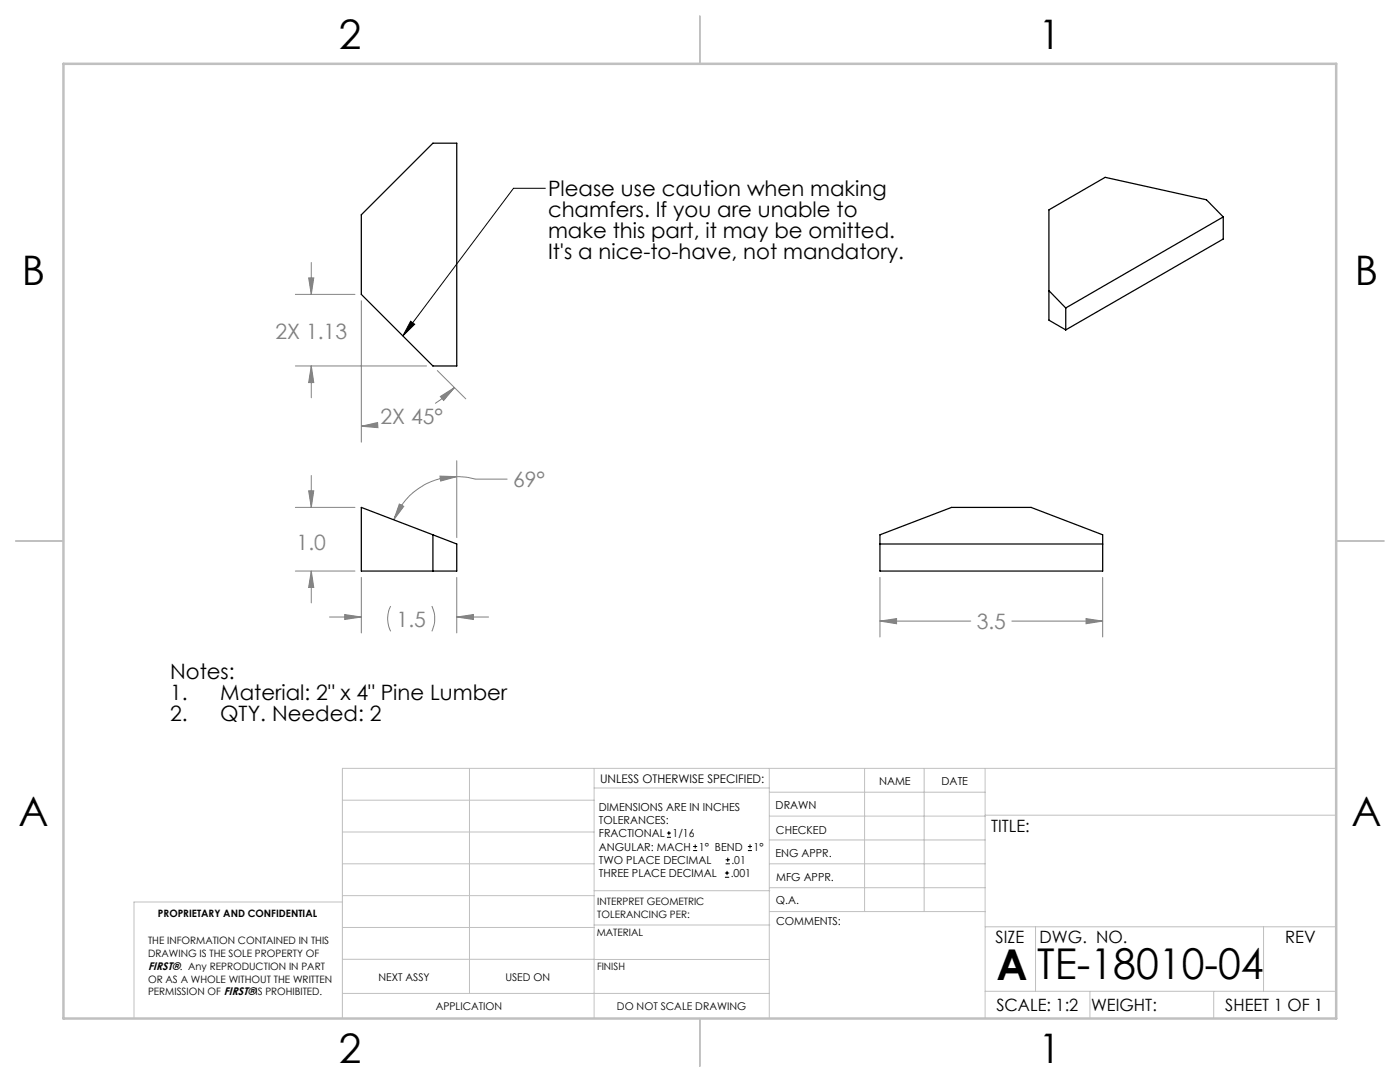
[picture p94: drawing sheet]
<svg xmlns="http://www.w3.org/2000/svg" width="279mm" height="216mm" viewBox="0 0 279 216" stroke-linecap="round" stroke-linejoin="round" font-family="sans-serif">
<defs><g id="words">
<g font-size="8.5">
<text x="198.9" y="195.5">A</text>
<text x="207" y="195.4">TE-18010-04</text>
</g>
<g font-size="8.1">
<text x="67.6" y="9.7">2</text>
<text x="207.3" y="9.7">1</text>
<text x="4.4" y="57">B</text>
<text x="270.4" y="57">B</text>
<text x="3.7" y="164.9">A</text>
<text x="269.7" y="164.9">A</text>
<text x="67.6" y="212.2">2</text>
<text x="207.3" y="212.2">1</text>
</g>
<g font-size="4.2">
<text x="109.4" y="39.2">Please use caution when making</text>
<text x="109.4" y="43.3">chamfers. If you are unable to</text>
<text x="109.4" y="47.5">make this part, it may be omitted.</text>
<text x="109.4" y="51.7">It's a nice-to-have, not mandatory.</text>
<text x="33.9" y="135.4">Notes:</text>
<text x="33.9" y="139.6">1.</text>
<text x="33.9" y="143.8">2.</text>
<text x="43.9" y="139.6">Material: 2&quot; x 4&quot; Pine Lumber</text>
<text x="43.9" y="143.8">QTY. Needed: 2</text>
</g>
<g font-size="4.2" fill="#808080">
<text x="55" y="67.7">2X 1.13</text>
<text x="75.9" y="84.6">2X 45°</text>
<text x="102.4" y="97.2">69°</text>
<text x="59.2" y="109.7">1.0</text>
<text x="79.1" y="125">1.5</text>
<text x="194.9" y="125.5">3.5</text>
</g>
<g font-size="3.4">
<text x="197.8" y="166">TITLE:</text>
<text x="198.7" y="188.1">SIZE</text>
<text x="207.5" y="188.1">DWG. NO.</text>
<text x="256.5" y="188.2">REV</text>
<text x="198.8" y="201.7">SCALE: 1:2</text>
<text x="217.7" y="201.8">WEIGHT:</text>
<text x="244.5" y="201.7">SHEET 1 OF 1</text>
</g>
<text font-size="2.4" x="119.8" y="156.2">UNLESS OTHERWISE SPECIFIED:</text>
<g font-size="2.2">
<text x="119.5" y="161.8">DIMENSIONS ARE IN INCHES</text>
<text x="154.8" y="161.4">DRAWN</text>
<text x="175.4" y="156.6">NAME</text>
<text x="187.9" y="156.7">DATE</text>
<text x="119.5" y="164.4">TOLERANCES:</text>
<text x="119.5" y="167.1">FRACTIONAL</text>
<text x="134.2" y="167.1">1/16</text>
<text x="154.9" y="166.3">CHECKED</text>
<text x="119.5" y="172.4">TWO PLACE DECIMAL</text>
<text x="119.5" y="169.7">ANGULAR: MACH</text>
<text x="139.5" y="169.7">1° BEND</text>
<text x="146" y="172.4">.01</text>
<text x="150.4" y="169.7">1°</text>
<text x="154.8" y="171">ENG APPR.</text>
<text x="119.5" y="175">THREE PLACE DECIMAL</text>
<text x="145.8" y="175">.001</text>
<text x="154.9" y="175.7">MFG APPR.</text>
<text x="154.9" y="180.4">Q.A.</text>
<text x="154.9" y="184.6">COMMENTS:</text>
<text x="29.6" y="193.5">FIRST®. Any REPRODUCTION IN PART</text>
</g>
<g font-size="2.1">
<text x="75.5" y="195.7">NEXT ASSY</text>
<text x="100.9" y="195.7">USED ON</text>
<text x="86.9" y="201.5">APPLICATION</text>
<text x="123.1" y="201.6">DO NOT SCALE DRAWING</text>
</g>
<g font-size="2">
<text x="31.5" y="182.9">PROPRIETARY AND CONFIDENTIAL</text>
<text x="119.2" y="180.6">INTERPRET GEOMETRIC</text>
<text x="119.2" y="183.1">TOLERANCING PER:</text>
<text x="29.6" y="188.5">THE INFORMATION CONTAINED IN THIS</text>
<text x="29.6" y="191">DRAWING IS THE SOLE PROPERTY OF</text>
<text x="119.1" y="186.7">MATERIAL</text>
<text x="29.6" y="196.1">OR AS A WHOLE WITHOUT THE WRITTEN</text>
<text x="119.1" y="193.5">FINISH</text>
<text x="29.6" y="198.6">PERMISSION OF FIRST®IS PROHIBITED.</text>
</g>
</g></defs>
<g fill="none" stroke="#c0c0c0" stroke-width=".2">
<path d="M68.3 159.7h50.3M93.7 153.3v44.9M118.6 153.3v49.9M118.6 157.2h34.9M153.5 153.3v49.9M153.5 158.1h43.1M172.5 153.3v28.6M184.4 153.3v28.6M196.6 153.3v49.9M266.7 153.3h-198.4v49.9M68.3 178.7h50.3M68.3 172.4h50.3"/>
<path d="M68.3 166h50.3M68.3 180h-41.6v23.2M118.6 177.7h35M153.5 167.6h43.1M153.5 162.8h43.1M153.5 172.4h43.1M153.5 177.1h43.1M196.6 162.7h70.1M68.3 198.2h85.2M68.3 191.4l85.2 .1M68.3 185.1h50.3M118.6 184.6h35"/>
<path d="M153.6 181.9h43M196.6 197.8h70.1M196.6 184.9h70.1M206.7 184.9v12.9M217.5 197.8v5.4M242.2 197.8v5.4M252.2 184.9v12.9"/>
</g>
<path d="M139.7 3.2v9.5M3.1 107.9h9.6M266.7 107.9h9.5M139.7 203.2v9.6" fill="none" stroke="#c0c0c0" stroke-width=".25"/>
<path d="M12.7 12.7h254v190.5h-254z" fill="none" stroke="#c0c0c0" stroke-width=".5"/>
<path d="M108.8 37.6h-6.3l-22.1 29.4M82 64.1l.8 .6-2.4 2.3z" fill="none" stroke="#000" stroke-width=".2"/>
<g fill="none" stroke="#808080" stroke-width=".2">
<path d="M58.9 58.7h11.9M61.6 55.5h1l-.5 3.2zM62.1 52.4v6.3M58.9 73h26.2M62.1 73v6.4M62.1 73l.5 3.3h-1zM72.1 60v28.2M87.3 73.9l5.7 5.7M87.9 79.1l2.8-1.8-2.2 2.6zM90.7 77.3l-2.3 2.1-1.5 1.1M61.6 97.9h1l-.5 3.3zM62.1 94.9v6.3"/>
<path d="M72.1 85.1l3.3-.8v1zM74.8 84.9l-2.7 .2M87.8 95l3.4 .1-3.3 .9zM91.2 91.9v15.4M91.2 95.1a13.5 13.5 0 0 0-12.6 8.6M91.2 95.1l1.8 .1 1.9 .4h6.3M58.9 113.9h11.9M58.9 101.2h11.9M62.1 113.9v6.4M62.1 113.9l.5 3.3h-1zM72.1 115.2v11.1M79.7 100.6l.9 .4-2 2.7z"/>
<path d="M91.2 115.2v11.1M175.6 115.2v11.9M220.1 115.2v11.9M65.8 123.1h6.3M68.8 122.6l3.3 .5-3.3 .5zM78 120.9a5.6 5.6 0 0 0 0 5.1M86.2 120.9a5.9 5.9 0 0 1 0 5.1M91.2 123.1h6.3M91.2 123.1l3.3-.5v1zM175.6 123.9h18.1M175.6 123.9l3.3-.5v1.1zM201.9 123.9h18.2"/>
<path d="M216.7 123.4l3.4 .5-3.4 .6z"/>
</g>
<path d="M82 64.1l.8 .6-2.4 2.3z" fill="#000"/>
<path d="M62.1 113.9l.5 3.3h-1zM61.6 97.9h1l-.5 3.3zM87.8 95l3.4 .1-3.3 .9zM79.7 100.6l.9 .4-2 2.7zM68.8 122.6l3.3 .5-3.3 .5zM91.2 123.1l3.3-.5v1zM175.6 123.9l3.3-.5v1.1zM216.7 123.4l3.4 .5-3.4 .6zM72.1 85.1l3.3-.8v1zM87.9 79.1l2.8-1.8-2.2 2.6zM62.1 73l.5 3.3h-1zM61.6 55.5h1l-.5 3.2z" fill="#808080"/>
<path d="M86.4 28.6h4.8v44.4h-4.8l-14.3-14.3v-15.8zM209.3 58l3.4 3.5M244.1 43.3l-31.4 18.2M244.1 43.3l-3.3-3.4-20.2-4.5-11.3 6.5v22l3.4 1.9M244.1 43.3v4.4l-31.4 18.1M212.7 61.5v4.3M72.1 101.2l19.1 7.3v5.4h-19.1zM86.4 106.7v7.2M175.6 106.7l14.3-5.5h15.9l14.3 5.5v7.2h-44.5zM175.6 108.5h44.5" fill="none" stroke="#000" stroke-width=".25"/>
<g fill="none" stroke="#000" stroke-width=".2">
<path d="M133.1 167.1h.8M133.1 166.2h.8M133.5 165.8v.9M138.3 169.7h.8M138.3 168.9h.8M138.7 168.5v.8M144.7 175h.8M144.7 174.2h.8M144.8 172.4h.9M144.8 171.6h.9M145.1 173.8v.8M145.2 171.1v.9"/>
<path d="M149.3 169.7h.8M149.3 168.9h.8M149.7 168.5v.8"/>
</g>
<use href="#words"/>
</svg>
